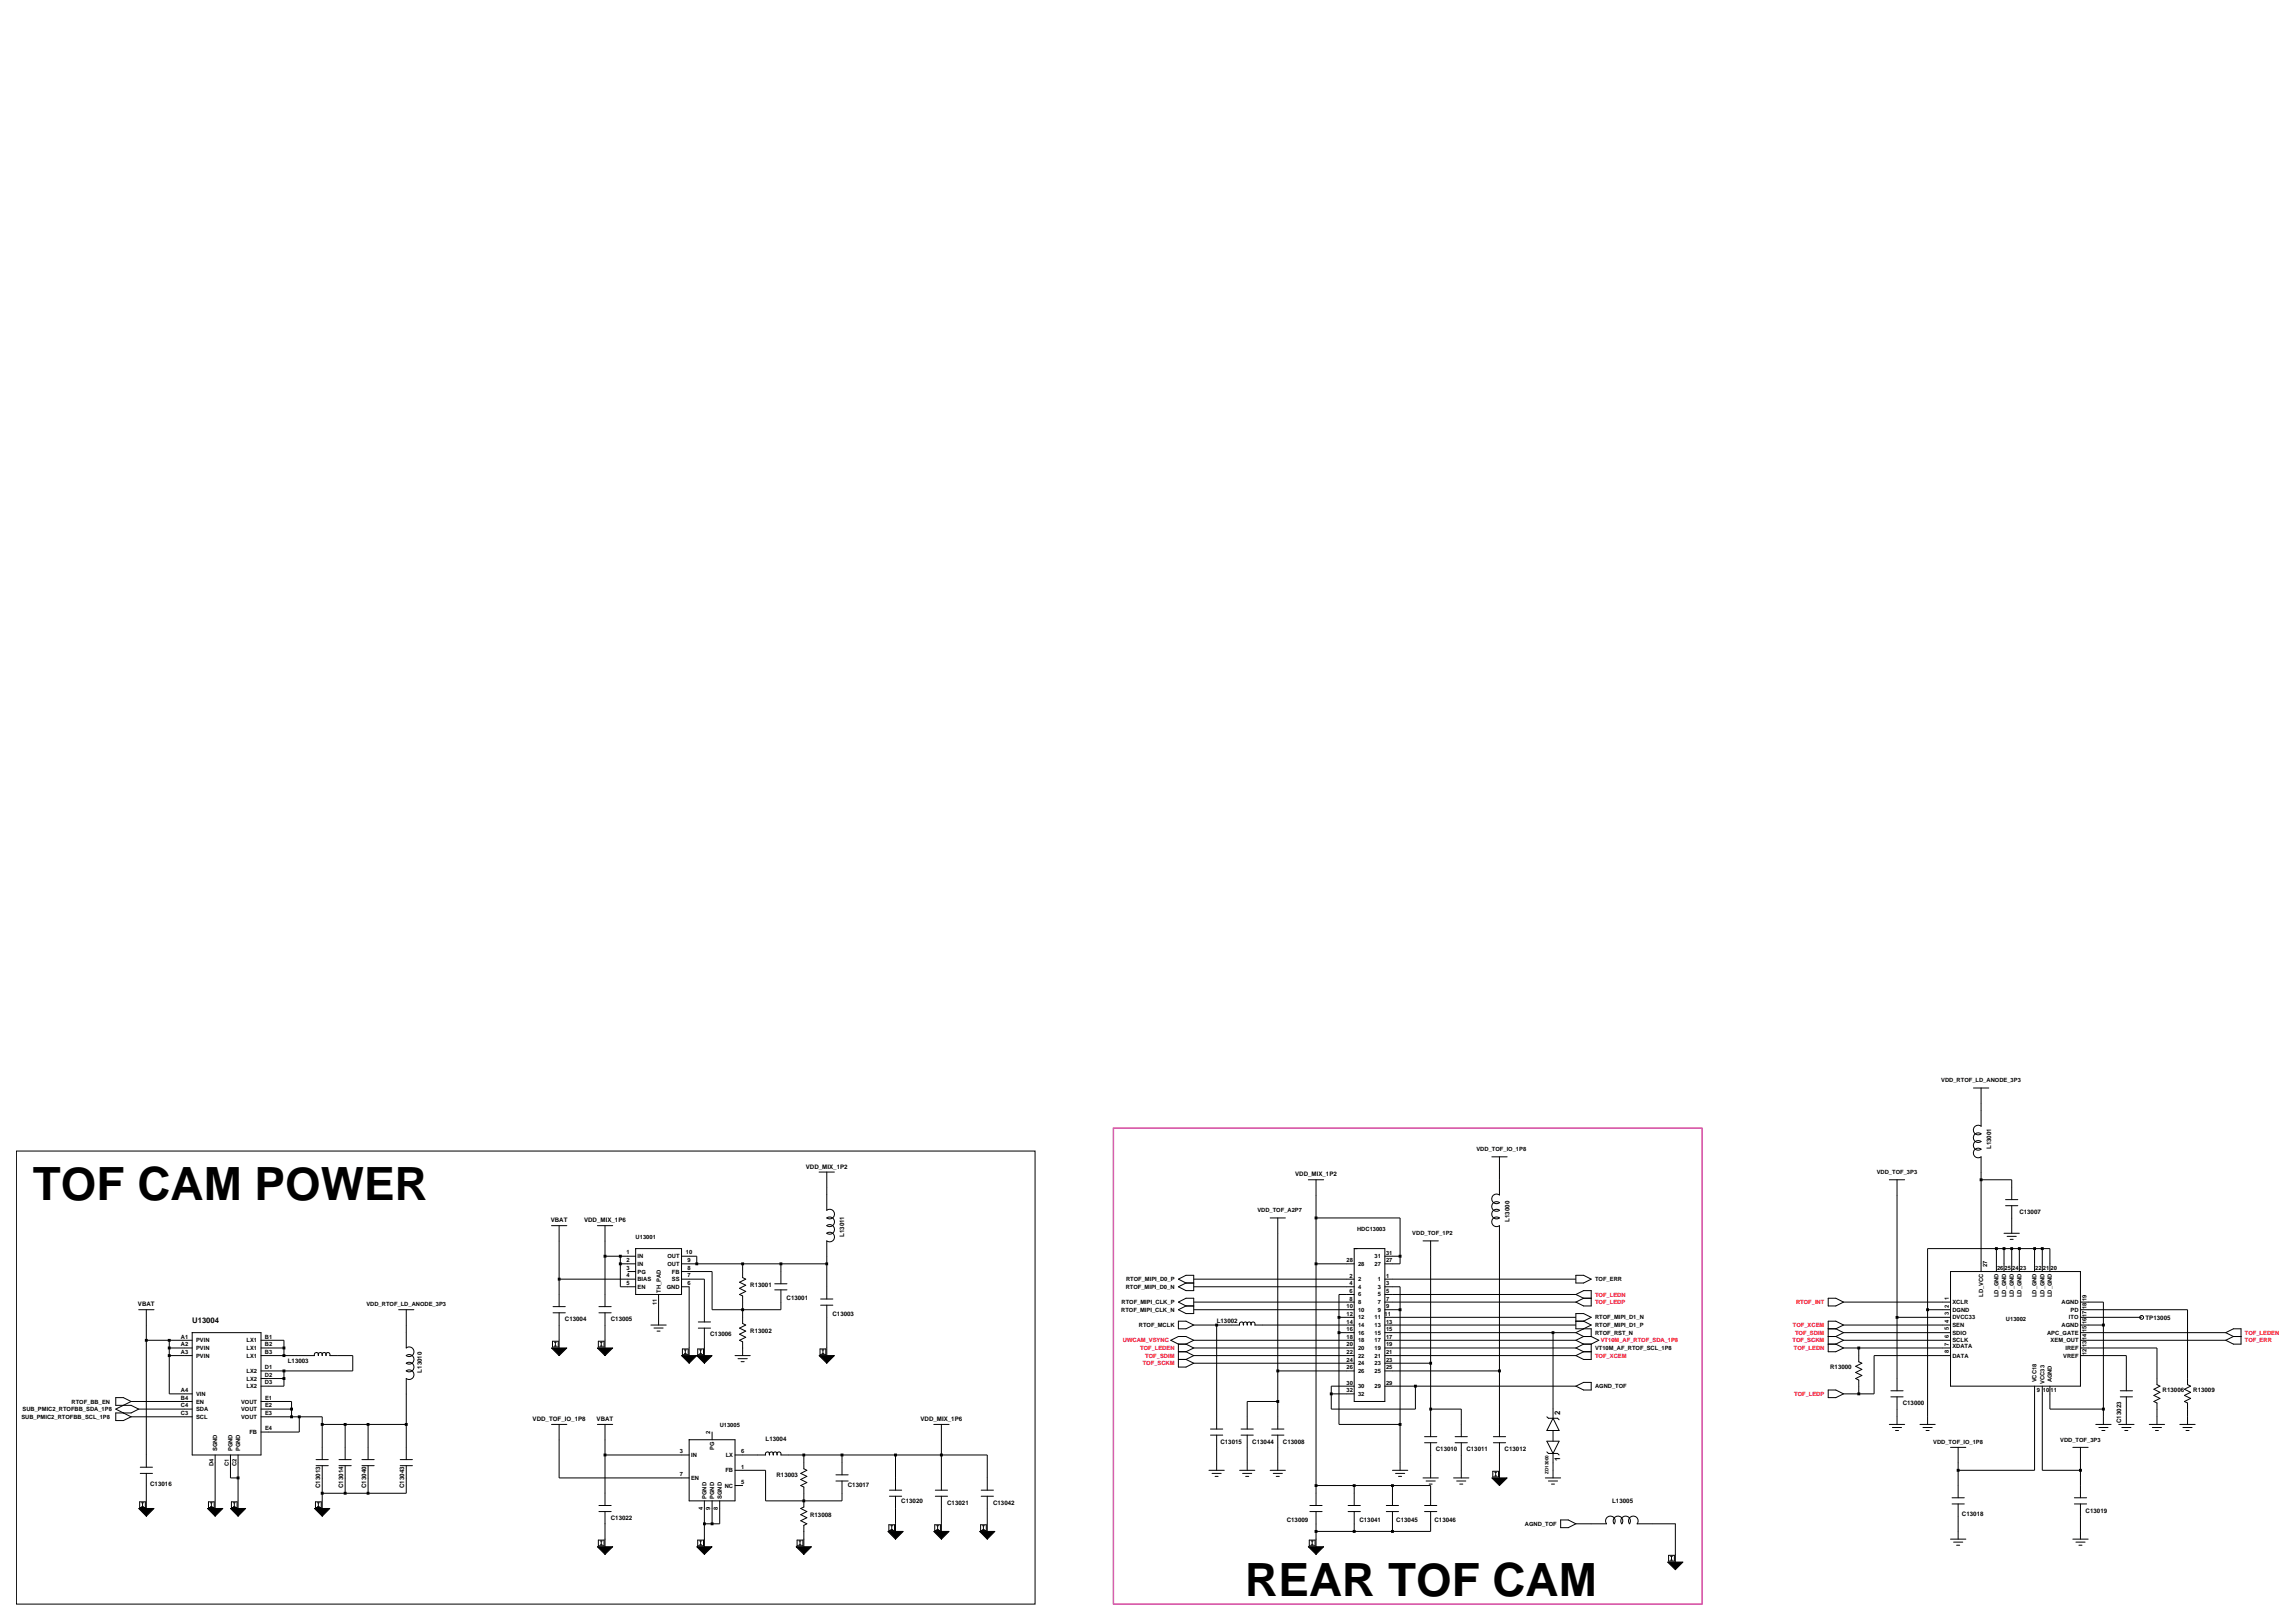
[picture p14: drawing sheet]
<svg xmlns="http://www.w3.org/2000/svg" width="420mm" height="297mm" viewBox="0 0 420 297" stroke-linecap="round" stroke-linejoin="round" font-family="sans-serif">
<defs><g id="words">
<g font-size="8.4">
<text x="6" y="219.6">TOF CAM POWER</text>
<text x="227.9" y="292.1">REAR TOF CAM</text>
</g>
<g font-size="1.4">
<text x="35.2" y="242.1">U13004</text>
<text x="285.5" y="258.9" transform="rotate(-90 285.5 258.9)">2</text>
<text x="285.5" y="267.4" transform="rotate(-90 285.5 267.4)">1</text>
</g>
<g font-size="1.1">
<text x="355.3" y="198.1">VDD_RTOF_LD_ANODE_3P3</text>
<text x="147.5" y="213.8">VDD_MIX_1P2</text>
<text x="237" y="215.2">VDD_MIX_1P2</text>
<text x="270.2" y="210.7">VDD_TOF_IO_1P8</text>
<text x="343.5" y="214.9">VDD_TOF_3P3</text>
<text x="364.4" y="210.3" transform="rotate(-90 364.4 210.3)">L13001</text>
<text x="230.1" y="221.9">VDD_TOF_A2P7</text>
<text x="100.8" y="223.6">VBAT</text>
<text x="106.9" y="223.6">VDD_MIX_1P6</text>
<text x="116.3" y="226.8">U13001</text>
<text x="154.5" y="226.4" transform="rotate(-90 154.5 226.4)">L13011</text>
<text x="248.4" y="225.3">HDC13003</text>
<text x="258.5" y="226.1">VDD_TOF_1P2</text>
<text x="276.2" y="223.6" transform="rotate(-90 276.2 223.6)">L13000</text>
<text x="369.6" y="222.2">C13007</text>
<text x="114.6" y="229.5">1</text>
<text x="114.6" y="231">2</text>
<text x="114.6" y="232.3">3</text>
<text x="114.6" y="233.7">4</text>
<text x="116.7" y="230.2">IN</text>
<text x="116.7" y="231.6">IN</text>
<text x="116.7" y="233.1">PG</text>
<text x="122.1" y="231.6">OUT</text>
<text x="122.1" y="230.2">OUT</text>
<text x="123" y="233.1">FB</text>
<text x="125.5" y="229.5">10</text>
<text x="125.8" y="233.7">7</text>
<text x="125.8" y="232.3">8</text>
<text x="125.8" y="231">9</text>
<text x="246.4" y="231">28</text>
<text x="247" y="233.8">2</text>
<text x="248.5" y="231.6">28</text>
<text x="251.6" y="230.2">31</text>
<text x="251.6" y="231.6">27</text>
<text x="253.7" y="229.6">31</text>
<text x="253.7" y="231">27</text>
<text x="253.7" y="233.8">1</text>
<text x="363.6" y="231.9" transform="rotate(-90 363.6 231.9)">27</text>
<text x="365.5" y="232.3">26</text>
<text x="366.9" y="232.3">25</text>
<text x="368.3" y="232.3">24</text>
<text x="369.7" y="232.3">23</text>
<text x="372.5" y="232.3">22</text>
<text x="373.8" y="232.3">21</text>
<text x="375.3" y="232.3">20</text>
<text x="25.2" y="239">VBAT</text>
<text x="67.1" y="239">VDD_RTOF_LD_ANODE_3P3</text>
<text x="114.6" y="235.2">5</text>
<text x="116.7" y="234.4">BIAS</text>
<text x="116.7" y="235.8">EN</text>
<text x="120.2" y="238.9" transform="rotate(-90 120.2 238.9)">11</text>
<text x="120.9" y="236.5" transform="rotate(-90 120.9 236.5)">TH_PAD</text>
<text x="122" y="235.8">GND</text>
<text x="123" y="234.4">SS</text>
<text x="125.8" y="235.2">6</text>
<text x="137.3" y="235.5">R13001</text>
<text x="144" y="237.8">C13001</text>
<text x="205.2" y="238.6">RTOF_MIPI_CLK_P</text>
<text x="206" y="235.8">RTOF_MIPI_D0_N</text>
<text x="206.1" y="234.4">RTOF_MIPI_D0_P</text>
<text x="246.4" y="239.4">10</text>
<text x="247" y="236.6">6</text>
<text x="247" y="238">8</text>
<text x="247" y="235.2">4</text>
<text x="248.5" y="237.2">6</text>
<text x="248.5" y="238.6">8</text>
<text x="248.5" y="235.8">4</text>
<text x="248.5" y="234.4">2</text>
<text x="252.1" y="238.6">7</text>
<text x="252.1" y="235.8">3</text>
<text x="252.1" y="237.2">5</text>
<text x="252.1" y="234.4">1</text>
<text x="253.7" y="238">7</text>
<text x="253.7" y="239.4">9</text>
<text x="253.7" y="235.2">3</text>
<text x="253.7" y="236.6">5</text>
<text x="291.9" y="234.4">TOF_ERR</text>
<text x="356.6" y="239.3" transform="rotate(-90 356.6 239.3)">2</text>
<text x="356.6" y="237.9" transform="rotate(-90 356.6 237.9)">1</text>
<text x="357.3" y="238.6">XCLR</text>
<text x="362.9" y="237.2" transform="rotate(-90 362.9 237.2)">LD_VCC</text>
<text x="365.7" y="237.4" transform="rotate(-90 365.7 237.4)">LD_GND</text>
<text x="367.1" y="237.4" transform="rotate(-90 367.1 237.4)">LD_GND</text>
<text x="368.5" y="237.4" transform="rotate(-90 368.5 237.4)">LD_GND</text>
<text x="369.9" y="237.4" transform="rotate(-90 369.9 237.4)">LD_GND</text>
<text x="372.7" y="237.4" transform="rotate(-90 372.7 237.4)">LD_GND</text>
<text x="374.1" y="237.4" transform="rotate(-90 374.1 237.4)">LD_GND</text>
<text x="375.5" y="237.4" transform="rotate(-90 375.5 237.4)">LD_GND</text>
<text x="377.3" y="238.6">AGND</text>
<text x="381.8" y="239.6" transform="rotate(-90 381.8 239.6)">18</text>
<text x="381.8" y="238.1" transform="rotate(-90 381.8 238.1)">19</text>
<text x="33.1" y="244.9">A1</text>
<text x="35.9" y="245.6">PVIN</text>
<text x="45.1" y="245.6">LX1</text>
<text x="48.5" y="244.9">B1</text>
<text x="103.4" y="241.8">C13004</text>
<text x="111.8" y="241.8">C13005</text>
<text x="130" y="244.5">C13006</text>
<text x="137.3" y="243.9">R13002</text>
<text x="152.3" y="240.7">C13003</text>
<text x="205.2" y="240">RTOF_MIPI_CLK_N</text>
<text x="208.4" y="242.8">RTOF_MCLK</text>
<text x="222.7" y="242.1">L13002</text>
<text x="246.4" y="242.2">14</text>
<text x="246.4" y="243.6">16</text>
<text x="246.4" y="245">18</text>
<text x="246.4" y="240.8">12</text>
<text x="248.5" y="242.8">14</text>
<text x="248.5" y="244.2">16</text>
<text x="248.5" y="245.6">18</text>
<text x="248.5" y="240">10</text>
<text x="248.5" y="241.4">12</text>
<text x="251.6" y="242.8">13</text>
<text x="251.6" y="244.2">15</text>
<text x="251.6" y="245.6">17</text>
<text x="251.6" y="241.4">11</text>
<text x="252.1" y="240">9</text>
<text x="253.4" y="240.8">11</text>
<text x="253.7" y="242.2">13</text>
<text x="253.7" y="243.6">15</text>
<text x="253.7" y="245">17</text>
<text x="291.9" y="241.4">RTOF_MIPI_D1_N</text>
<text x="291.9" y="242.8">RTOF_MIPI_D1_P</text>
<text x="291.9" y="244.2">RTOF_RST_N</text>
<text x="356.6" y="244.9" transform="rotate(-90 356.6 244.9)">6</text>
<text x="356.6" y="243.4" transform="rotate(-90 356.6 243.4)">5</text>
<text x="356.6" y="242.1" transform="rotate(-90 356.6 242.1)">4</text>
<text x="356.6" y="240.7" transform="rotate(-90 356.6 240.7)">3</text>
<text x="357.3" y="241.4">DVCC33</text>
<text x="357.3" y="242.8">SEN</text>
<text x="357.3" y="244.2">SDIO</text>
<text x="357.3" y="245.6">SCLK</text>
<text x="357.3" y="240">DGND</text>
<text x="367.1" y="241.8">U13002</text>
<text x="374.6" y="244.2">APC_GATE</text>
<text x="375.3" y="245.6">XEM_OUT</text>
<text x="377.3" y="242.8">AGND</text>
<text x="378.6" y="241.4">ITO</text>
<text x="378.9" y="240">PD</text>
<text x="381.8" y="245.2" transform="rotate(-90 381.8 245.2)">14</text>
<text x="381.8" y="243.7" transform="rotate(-90 381.8 243.7)">15</text>
<text x="381.8" y="242.3" transform="rotate(-90 381.8 242.3)">16</text>
<text x="381.8" y="241" transform="rotate(-90 381.8 241)">17</text>
<text x="392.6" y="241.5">TP13005</text>
<text x="33.1" y="246.3">A2</text>
<text x="33.1" y="247.7">A3</text>
<text x="35.9" y="247">PVIN</text>
<text x="35.9" y="248.4">PVIN</text>
<text x="45.1" y="251.2">LX2</text>
<text x="45.1" y="247">LX1</text>
<text x="45.1" y="248.4">LX1</text>
<text x="48.5" y="250.5">D1</text>
<text x="48.5" y="251.9">D2</text>
<text x="48.5" y="246.3">B2</text>
<text x="48.5" y="247.7">B3</text>
<text x="52.7" y="249.4">L13003</text>
<text x="77.2" y="251.2" transform="rotate(-90 77.2 251.2)">L13010</text>
<text x="246.4" y="247.8">22</text>
<text x="246.4" y="249.2">24</text>
<text x="246.4" y="250.6">26</text>
<text x="246.4" y="246.4">20</text>
<text x="248.5" y="247">20</text>
<text x="248.5" y="248.4">22</text>
<text x="248.5" y="249.8">24</text>
<text x="248.5" y="251.2">26</text>
<text x="251.6" y="248.4">21</text>
<text x="251.6" y="249.8">23</text>
<text x="251.6" y="251.2">25</text>
<text x="251.6" y="247">19</text>
<text x="253.7" y="247.8">21</text>
<text x="253.7" y="249.2">23</text>
<text x="253.7" y="250.6">25</text>
<text x="253.7" y="246.4">19</text>
<text x="291.9" y="247">VT10M_AF_RTOF_SCL_1P8</text>
<text x="334.9" y="250.5">R13000</text>
<text x="356.6" y="247.6" transform="rotate(-90 356.6 247.6)">8</text>
<text x="356.6" y="246.3" transform="rotate(-90 356.6 246.3)">7</text>
<text x="357.3" y="246.7">XDATA</text>
<text x="357.3" y="248.4">DATA</text>
<text x="377.6" y="248.4">VREF</text>
<text x="378" y="247">IREF</text>
<text x="381.8" y="247.9" transform="rotate(-90 381.8 247.9)">12</text>
<text x="381.8" y="246.5" transform="rotate(-90 381.8 246.5)">13</text>
<text x="13.1" y="256.8">RTOF_BB_EN</text>
<text x="33.1" y="256.1">B4</text>
<text x="33.1" y="257.5">C4</text>
<text x="33.1" y="254.7">A4</text>
<text x="35.9" y="256.8">EN</text>
<text x="35.9" y="255.4">VIN</text>
<text x="44.1" y="256.8">VOUT</text>
<text x="45.1" y="252.6">LX2</text>
<text x="45.1" y="254">LX2</text>
<text x="48.5" y="253.3">D3</text>
<text x="48.5" y="256.1">E1</text>
<text x="48.5" y="257.5">E2</text>
<text x="246.4" y="253.4">30</text>
<text x="246.4" y="254.8">32</text>
<text x="248.5" y="254">30</text>
<text x="248.5" y="255.4">32</text>
<text x="251.6" y="254">29</text>
<text x="253.7" y="253.4">29</text>
<text x="291.9" y="254">AGND_TOF</text>
<text x="348.2" y="257.2">C13000</text>
<text x="372.7" y="253" transform="rotate(-90 372.7 253)">VCC18</text>
<text x="372.8" y="254.7">9</text>
<text x="373.8" y="254.7">10</text>
<text x="374.1" y="253.2" transform="rotate(-90 374.1 253.2)">VCC33</text>
<text x="375.3" y="254.7">11</text>
<text x="375.5" y="253" transform="rotate(-90 375.5 253)">AGND</text>
<text x="395.8" y="254.7">R13006</text>
<text x="401.4" y="254.7">R13009</text>
<text x="3.9" y="259.6">SUB_PMIC2_RTOFBB_SCL_1P8</text>
<text x="4.1" y="258.2">SUB_PMIC2_RTOFBB_SDA_1P8</text>
<text x="33.1" y="258.9">C3</text>
<text x="35.9" y="259.6">SCL</text>
<text x="35.9" y="258.2">SDA</text>
<text x="44.1" y="258.2">VOUT</text>
<text x="44.1" y="259.6">VOUT</text>
<text x="45.6" y="262.4">FB</text>
<text x="48.5" y="258.9">E3</text>
<text x="48.5" y="261.7">E4</text>
<text x="97.5" y="260">VDD_TOF_IO_1P8</text>
<text x="109.2" y="260">VBAT</text>
<text x="130" y="262.3" transform="rotate(-90 130 262.3)">2</text>
<text x="131.7" y="261">U13005</text>
<text x="140.1" y="263.7">L13004</text>
<text x="168.5" y="260">VDD_MIX_1P6</text>
<text x="377" y="263.8">VDD_TOF_3P3</text>
<text x="388.2" y="260.4" transform="rotate(-90 388.2 260.4)">C13023</text>
<text x="39.1" y="268.3" transform="rotate(-90 39.1 268.3)">D4</text>
<text x="39.7" y="265.6" transform="rotate(-90 39.7 265.6)">SGND</text>
<text x="41.8" y="268.3" transform="rotate(-90 41.8 268.3)">C1</text>
<text x="42.6" y="265.6" transform="rotate(-90 42.6 265.6)">PGND</text>
<text x="43.3" y="268.3" transform="rotate(-90 43.3 268.3)">C2</text>
<text x="43.9" y="265.6" transform="rotate(-90 43.9 265.6)">PGND</text>
<text x="124.4" y="265.9">3</text>
<text x="126.5" y="266.6">IN</text>
<text x="130.7" y="265.3" transform="rotate(-90 130.7 265.3)">PG</text>
<text x="132.8" y="269.4">FB</text>
<text x="132.8" y="266.6">LX</text>
<text x="135.6" y="268.7">1</text>
<text x="135.6" y="265.9">6</text>
<text x="223.3" y="264.1">C13015</text>
<text x="229.2" y="264.1">C13044</text>
<text x="234.8" y="264.1">C13008</text>
<text x="262.8" y="265.6">C13010</text>
<text x="268.4" y="265.6">C13011</text>
<text x="275.4" y="265.6">C13012</text>
<text x="353.8" y="264.2">VDD_TOF_IO_1P8</text>
<text x="27.5" y="271.8">C13016</text>
<text x="58.6" y="272.3" transform="rotate(-90 58.6 272.3)">C13013</text>
<text x="62.8" y="272.3" transform="rotate(-90 62.8 272.3)">C13014</text>
<text x="67" y="272.3" transform="rotate(-90 67 272.3)">C13040</text>
<text x="74" y="272.3" transform="rotate(-90 74 272.3)">C13043</text>
<text x="124.4" y="270.1">7</text>
<text x="126.5" y="270.8">EN</text>
<text x="129.3" y="274.3" transform="rotate(-90 129.3 274.3)">PGND</text>
<text x="130.7" y="274.3" transform="rotate(-90 130.7 274.3)">PGND</text>
<text x="132.1" y="274.3" transform="rotate(-90 132.1 274.3)">SGND</text>
<text x="132.6" y="272.2">NC</text>
<text x="135.6" y="271.5">5</text>
<text x="142.1" y="270.2">R13003</text>
<text x="155.2" y="272.2">C13017</text>
<text x="164.9" y="275">C13020</text>
<text x="173.3" y="275.3">C13021</text>
<text x="181.7" y="275.3">C13042</text>
<text x="295" y="275">L13005</text>
<text x="111.8" y="278.1">C13022</text>
<text x="128.6" y="276.3" transform="rotate(-90 128.6 276.3)">4</text>
<text x="130" y="276.3" transform="rotate(-90 130 276.3)">9</text>
<text x="131.4" y="276.3" transform="rotate(-90 131.4 276.3)">8</text>
<text x="148.3" y="277.6">R13008</text>
<text x="235.5" y="278.5">C13009</text>
<text x="248.8" y="278.5">C13041</text>
<text x="255.5" y="278.5">C13045</text>
<text x="262.5" y="278.5">C13046</text>
<text x="279.1" y="279.2">AGND_TOF</text>
<text x="359.1" y="277.4">C13018</text>
<text x="381.7" y="276.8">C13019</text>
</g>
<g font-size="1.1" fill="#f00">
<text x="291.9" y="238.6">TOF_LEDP</text>
<text x="291.9" y="237.3">TOF_LEDN</text>
<text x="328.7" y="238.6">RTOF_INT</text>
<text x="205.5" y="245.6">UWCAM_VSYNC</text>
<text x="292.9" y="245.6">VT10M_AF_RTOF_SDA_1P8</text>
<text x="328" y="245.6">TOF_SCKM</text>
<text x="328.1" y="242.8">TOF_XCEM</text>
<text x="328.5" y="244.2">TOF_SDIM</text>
<text x="410.8" y="245.6">TOF_ERR</text>
<text x="410.8" y="244.2">TOF_LEDEN</text>
<text x="208.7" y="247">TOF_LEDEN</text>
<text x="209.1" y="249.8">TOF_SCKM</text>
<text x="209.6" y="248.4">TOF_SDIM</text>
<text x="291.9" y="248.4">TOF_XCEM</text>
<text x="328.3" y="247">TOF_LEDN</text>
<text x="328.3" y="255.4">TOF_LEDP</text>
</g>
<text font-size=".8" x="283.4" y="269.7" transform="rotate(-90 283.4 269.7)">ZD13000</text>
</g></defs>
<!-- layer: MFD Layer /idea/tmp/Extended-Print.user.sheet13.16.mfd -->
<g fill="none" stroke="#000" stroke-width=".18">
<path d="M361.2 199.1h2.8M362.5 199.1v7M3 210.6h186.4v82.9h-186.4zM149.9 214.5h2.8M151.3 214.5v7a.88 .88 0 0 1 1.2 .1 .88 .88 0 0 1 0 1.2 .88 .88 0 0 1-1.2 .1 .88 .88 0 0 1 1.2 .1 .88 .88 0 0 1 0 1.2 .88 .88 0 0 1-1.2 .1 .88 .88 0 0 1 1.2 .1 .88 .88 0 0 1 0 1.2 .88 .88 0 0 1-1.2 .1M239.4 215.9h2.8M240.8 215.9v59.6M273 211.7h2.8M274.4 211.7v7a.88 .88 0 0 0-1.2 .1 .88 .88 0 0 0 0 1.2 .88 .88 0 0 0 1.2 .1 .88 .88 0 0 0-1.2 .1 .88 .88 0 0 0 0 1.2 .88 .88 0 0 0 1.2 .1 .88 .88 0 0 0-1.2 .1 .88 .88 0 0 0 0 1.2 .88 .88 0 0 0 1.2 .1 .88 .88 0 0 0-1.2 .1 .88 .88 0 0 0 0 1.2 .88 .88 0 0 0 1.2 .1v38.6M345.8 215.9h2.8M347.2 215.9v38.6M362.5 215.9h5.7v3.6"/>
<path d="M362.6 207.5a.88 .88 0 0 0-1.2 .1 .88 .88 0 0 0 0 1.2 .88 .88 0 0 0 1.2 .1 .88 .88 0 0 0-1.2 .1 .88 .88 0 0 0 0 1.2 .88 .88 0 0 0 1.2 .1M362.6 206.1a.88 .88 0 0 0-1.2 .1 .88 .88 0 0 0 0 1.2 .88 .88 0 0 0 1.2 .1M362.6 210.3a.88 .88 0 0 0-1.2 .1 .88 .88 0 0 0 0 1.2 .88 .88 0 0 0 1.2 .1l-.1 21M367 219.5h2.3M25.4 239.7h2.8M26.8 239.7v28.8M73 239.7h2.7M74.3 239.7v7a.88 .88 0 0 1 1.2 .1 .88 .88 0 0 1 0 1.1 .88 .88 0 0 1-1.2 .1 .88 .88 0 0 1 1.2 .1 .88 .88 0 0 1 0 1.2 .88 .88 0 0 1-1.2 .1 .88 .88 0 0 1 1.2 .2 .88 .88 0 0 1 0 1.1 .88 .88 0 0 1-1.2 .2 .88 .88 0 0 1 1.2 .1 .88 .88 0 0 1 0 1.2 .88 .88 0 0 1-1.2 .1v14.8M100.9 224.3h2.8M101.2 239.1h2.3M102.3 224.3v14.8M102.3 234.1h14"/>
<path d="M109.3 224.3h2.8M109.6 239.1h2.2M110.7 224.3v14.8M110.7 229.9h5.6M113.5 231.3h2.8M113.5 229.9v5.6h2.8M114.9 232.7h1.4M116.3 228.5h8.4v8.4h-8.4zM120.5 236.9v5.6M124.7 232.7h5.6v7h12.6v-3.7M124.7 234.1h4.2v7.8M124.7 229.9h2.8v1.4"/>
<path d="M124.7 231.3h26.6M124.7 235.5h1.4v12.6M135.9 231.3v2.5l.6 .3-1.2 .5 1.2 .6-1.2 .5 1.2 .6-1.2 .6 .6 .2v5.1l.6 .3-1.2 .5 1.2 .6-1.2 .5 1.2 .6-1.2 .6 .6 .2v2.6M141.8 236h2.2M141.8 234.9h2.2M142.9 231.3v3.6M150.2 238.8h2.2M150.2 237.7h2.2M151.3 225.7a.88 .88 0 0 1 1.2 .1 .88 .88 0 0 1 0 1.2 .88 .88 0 0 1-1.2 .1v10.6M151.3 238.8v9.3M215.7 238.3l1.3-.7h1.5v2.8h-1.5l-1.3-.7 1.3-.7zM215.7 234.1l1.3-.7h1.5v2.8h-1.5l-1.3-.7 1.3-.7z"/>
<path d="M217 239h1.5M217 234.8h1.5M218.5 238.3h29.3M218.5 239.7h29.3M218.5 234.1h29.3M218.5 235.5h29.3M232.4 222.9h2.8M233.8 222.9v38.6M240.8 231.3h7M240.8 222.9h15.4v8.4h-2.8M247.8 236.9h-2.8v23.7h11.2M247.8 228.5h5.6v28h-5.6z"/>
<path d="M253.4 238.3h35M253.4 239.7h2.8M253.4 229.9h2.8M253.4 234.1h35M253.4 235.5h2.8v33.5M253.4 236.9h35M260.4 227.1h2.8M261.8 227.1v35.8M288.4 236.9l1.4-.7h1.4v2.8h-1.4l-1.4-.7M288.4 233.4h1.4l1.4 .7-1.4 .7h-1.4zM288.4 236.9l1.4 .7M289.8 237.6h1.4"/>
<path d="M289.8 237.6l-1.4 .7M334.6 237.6h1.4l1.4 .7-1.4 .7h-1.4zM337.4 238.3h19.6M352.8 239.7h4.2M357 232.7h23.7v20.9h-23.7zM365.4 228.5v4.2M366.7 228.5v4.2M366.7 225.7h2.9M367 220.6h2.3M367.3 226.2h1.7M367.9 226.8h.5M368.2 220.6v5.1"/>
<path d="M368.2 228.5v4.2M369.6 228.5v4.2M372.3 228.5v4.2M373.8 228.5v4.2M375.1 232.7v-4.2h-22.3v32.1M380.7 238.3h4.2v22.3M380.7 239.7h19.6v13.7l.6 .2-1.1 .6 1.1 .6-1.1 .5 1.1 .6-1.1 .6 .5 .2v3.9M24 256.5l-1.4-.8h-1.4v1.5h2.8l1.4 .6M24 256.5l-2.8 1.3 2.8 1.5M24 256.5h11.2M24 259.3h11.2M25.4 257.8l-1.4 .8h-2.8v1.3h1.4l1.4-.6"/>
<path d="M25.4 257.8h9.8M26.8 245.3h8.4M31 248.1h4.2M31 246.7h4.2M31 245.3v9.8h4.2M35.2 243.9h12.6v22.3h-12.6zM47.8 246.7h4.2M47.8 245.3h4.2v2.8M47.8 259.3h11.2v7.8M47.8 252.3h4.2M47.8 256.5h5.6v2.8M47.8 257.8h5.6"/>
<path d="M52 250.9v2.7h-4.2M54.8 259.3v2.7h-7M58.3 248.1a.39 .39 0 0 0-.4-.6 .39 .39 0 0 0-.3 .6h-9.8M58.3 248.1a.39 .39 0 0 1 .3-.6 .39 .39 0 0 1 .4 .6 .39 .39 0 0 1 .3-.6 .39 .39 0 0 1 .4 .6 .39 .39 0 0 1 .3-.6 .39 .39 0 0 1 .4 .6h4.2v2.8h-16.8M101.1 245.4h1.1v1.1h-1.1zM101.2 240.2h2.3M101.5 245.6h.3M101.5 246.3h.3M101.6 245.6v.7M102.3 240.2v6.5M109.5 245.4h1v1.1h-1zM109.6 240.2h2.2"/>
<path d="M109.9 245.6h.3M109.9 246.3h.3M110 245.6v.7M110.7 240.2v6.5M119.1 242.5h2.8M119.7 243h1.7M120.2 243.6h.6M124.9 246.8h1v1.1h-1zM125.2 247h.4M125.2 247.7h.4M125.4 247v.7M127.7 246.8h1v1.1h-1z"/>
<path d="M127.8 243h2.2M127.8 241.9h2.2M128 247h.4M128 247.7h.4M128.2 247v.7M128.9 243v5.1M134.5 248.1h2.8M135.1 248.6h1.7M135.6 249.2h.6M150.1 246.8h1v1.1h-1zM150.4 247h.4M150.4 247.7h.4"/>
<path d="M150.6 247v.7M215.7 246h1.3M215.7 247.4h1.3M215.7 241.8h1.3l1.5 .7-1.5 .7h-1.3zM215.7 246v4.2h1.3l1.5-.8M215.7 248.8h1.3M217 248.8l1.5 .6M217 247.4l1.5 .7M217 246l1.5 .7M218.5 248.1h29.3M218.5 242.5h8.4M218.5 246.7h29.3"/>
<path d="M218.5 245.3h29.3M218.5 245.3l-1.5-.7h-1.3l-1.4 .7 1.4 .7M218.5 248.1l-1.5 .7M218.5 246.7l-1.5 .7M218.5 245.3l-1.5 .7M218.5 249.4h29.3M222.7 242.5v19M226.9 242.5a.39 .39 0 0 1 .3-.6 .39 .39 0 0 1 .3 .6 .39 .39 0 0 1 .4-.6 .39 .39 0 0 1 .4 .6 .39 .39 0 0 1 .3-.6 .39 .39 0 0 1 .4 .6 .39 .39 0 0 1 .3-.6 .39 .39 0 0 1 .3 .6h18.2M233.8 256.5h-5.6v5M233.8 250.9h14M243.6 255.1h4.2M245 243.9h2.8"/>
<path d="M245 241.1h2.8M247.8 253.6h-4.2v4.2h15.4v-4.2M253.4 248.1h35M253.4 242.5h35M253.4 243.9h35M253.4 241.1h35M253.4 246.7h35M253.4 245.3h35M253.4 253.6h35M253.4 250.9h21M253.4 249.4h8.4M261.8 257.8h5.6v5.1"/>
<path d="M283.1 259.3l.3 .2h1.6l.3 .3M284.2 259.5l1.1 2.3h-2.2zM284.2 243.9v15.6M288.4 253.6l1.4-.6h1.4v1.4h-1.4zM288.4 246.7l1.4 .7M288.4 243.9l1.4 .7M288.4 241.8h1.4M288.4 245.3l1.4 .7M289.8 244.6h1.4M289.8 246h1.4M289.8 247.4h1.4M289.8 241.8l1.4-.7-1.4-.7h-1.4v2.8h2.8v1.4"/>
<path d="M289.8 246l-1.4 .7M289.8 241.8l1.4 .7-2.8 1.4M289.8 244.6l-1.4 .7M289.8 247.4l-1.4 .7M291.2 246v2.8h-1.4l-1.4-.7M291.2 244.6l1.4 .7-1.4 .7M334.6 254.4h1.4l1.4 .7-1.4 .6h-1.4zM334.6 244.6h1.4M334.6 246h1.4M334.6 243.2h1.4M336 244.6l1.4 .7M336 246l1.4 .7"/>
<path d="M336 243.2l1.4 .7M337.4 242.5h19.6M337.4 243.9h19.6M337.4 246.7h19.6M337.4 245.3h19.6M337.4 242.5l-1.4-.7h-1.4v5.6h1.4l1.4-.7M337.4 245.3l-1.4 .7M337.4 243.9l-1.4 .7M337.4 242.5l-1.4 .7M340.2 246.7v2.5l.5 .2-1.1 .6 1.1 .6-1.1 .5 1.1 .6-1.1 .6 .6 .2v2.6M346 254.5h2.3M346 255.6h2.3"/>
<path d="M347.2 241.1h9.8M347.2 255.6v5M357 248.1h-14v7h-5.6M372.3 253.6v15.4h-13.9M373.8 253.6v15.4h6.9M375.1 253.6v4.2h9.8M380.7 248.1h8.4v6.4M380.7 242.5h4.2M380.7 243.9h26.6M380.7 241.1h11.2M380.7 246.7h14v6.7l.6 .2-1.1 .6 1.1 .6-1.1 .5 1.1 .6-1.1 .6 .5 .2v3.9M380.7 245.3h26.6"/>
<path d="M388 254.5h2.3M388 255.6h2.3M389.1 255.6v5M407.3 243.9l1.4-.7h1.4v2.8h-1.4l-1.4-.7M407.3 243.9l1.4 .7M408.7 244.6h1.4M408.7 244.6l-1.4 .7M25.6 274.8h1v1.1h-1zM25.7 268.5h2.2M25.7 269.6h2.2M25.9 275h.4M25.9 275.7h.4"/>
<path d="M26.1 275v.7M26.8 269.6v6.4M38.2 274.8h1v1.1h-1zM38.5 275h.3M38.5 275.7h.3M38.7 275v.7M39.4 266.2v9.8M42.2 266.2v4.2h1.4M42.4 274.8h1v1.1h-1zM42.7 275h.3M42.7 275.7h.3M42.9 275v.7"/>
<path d="M43.6 266.2v9.8M57.7 274.8h1.1v1.1h-1.1zM57.8 267.1h2.3M57.8 268.2h2.3M58.1 275h.3M58.1 275.7h.3M58.3 275v.7M59 260.6h15.3M59 268.2v7.8M62 267.1h2.3M62 268.2h2.3M63.2 260.6v6.5"/>
<path d="M63.2 268.2v5M66.2 267.1h2.3M66.2 268.2h2.3M67.4 260.6v6.5M67.4 268.2v5M73.2 267.1h2.3M73.2 268.2h2.3M74.3 268.2v5h-15.3M100.9 260.6h2.8M102.3 260.6v9.8h23.8M109.3 260.6h2.8M109.6 275.5h2.2"/>
<path d="M109.6 276.6h2.2M110.7 260.6v14.9M110.7 276.6v6.4M110.7 266.2h15.4M126.1 263.5h8.4v11.1h-8.4zM128.9 274.6v8.4M130.3 262v1.5M130.3 274.6v4.2M131.7 274.6v4.2h-2.8M134.5 269h5.6v5.6h14v-3.6M134.5 271.8h1.4M142.9 266.2a.39 .39 0 0 0-.3-.5 .39 .39 0 0 0-.4 .5 .39 .39 0 0 0-.4-.5 .39 .39 0 0 0-.3 .5 .39 .39 0 0 0-.3-.5 .39 .39 0 0 0-.4 .5 .39 .39 0 0 0-.3-.5 .39 .39 0 0 0-.4 .5h-5.6"/>
<path d="M142.9 266.2h37.8v6.5M147.1 266.2v2.6l.6 .2-1.2 .6 1.2 .6-1.2 .5 1.2 .6-1.2 .5 .6 .3v3.7l-.6 .2 1.2 .6-1.2 .6 1.2 .5-1.2 .6 1.2 .5-.6 .3v3.9M153 271h2.2M153 269.9h2.2M154.1 266.2v3.7M162.7 279h1v1.1h-1zM162.8 273.8h2.2M162.8 272.7h2.2M163 279.2h.4M163 279.9h.4M163.2 279.2v.7M163.9 266.2v6.5"/>
<path d="M163.9 273.8v6.4M170.9 260.6h2.8M171.1 279h1v1.1h-1zM171.2 273.8h2.2M171.2 272.7h2.2M171.4 279.2h.4M171.4 279.9h.4M171.6 279.2v.7M172.3 260.6v12.1M172.3 273.8v6.4M179.5 279h1v1.1h-1zM179.6 273.8h2.2"/>
<path d="M179.6 272.7h2.2M179.8 279.2h.3M179.8 279.9h.3M180 279.2v.7M180.7 273.8v6.4M221.2 269h2.8M221.5 262.6h2.3M221.5 261.5h2.3M221.8 269.6h1.7M222.4 270.2h.5M222.7 262.6v6.4M226.9 269h2.7"/>
<path d="M227.1 262.6h2.3M227.1 261.5h2.3M227.4 269.6h1.7M228 270.2h.5M228.2 262.6v6.4M232.4 269h2.8M232.7 262.6h2.3M232.7 261.5h2.3M233 269.6h1.7M233.6 270.2h.5M233.8 262.6v6.4M239.7 275.5h2.3"/>
<path d="M239.7 276.6h2.3M240.8 271.8h21v3.7M240.8 276.6v6.4M246.7 275.5h2.3M246.7 276.6h2.3M247.8 271.8v3.7M247.8 276.6v3.6M253.7 275.5h2.2M253.7 276.6h2.2M254.8 269h2.8M254.8 271.8v3.7M254.8 276.6v3.6"/>
<path d="M255.4 269.6h1.7M255.9 270.2h.6M260.4 270.4h2.8M260.7 262.9h2.2M260.7 264h2.2M260.7 275.5h2.2M260.7 276.6h2.2M261 271h1.7M261.5 271.6h.6M261.8 264v6.4M261.8 276.6v3.6h-21M266 270.4h2.8"/>
<path d="M266.3 262.9h2.2M266.3 264h2.2M266.6 271h1.7M267.1 271.6h.6M267.4 264v6.4M273.2 269.2h1v1.1h-1zM273.3 262.9h2.2M273.3 264h2.2M273.5 269.4h.4M273.5 270.1h.4M273.7 269.4v.7M274.4 264v6.4"/>
<path d="M282.8 270.4h2.8M283.1 263.7h2.2l-1.1 2.3zM283.1 265.7l.3 .3h1.6l.3 .2M283.4 271h1.6M283.9 271.6h.6M284.2 261.8v1.9M284.2 266v4.4M285.6 278.1h1.4l1.4 .7-1.4 .7h-1.4zM288.4 278.8h5.6a.88 .88 0 0 1 .1-1.1 .88 .88 0 0 1 1.2 0 .88 .88 0 0 1 .1 1.1 .88 .88 0 0 1 .1-1.1 .88 .88 0 0 1 1.2 0 .88 .88 0 0 1 .1 1.1 .88 .88 0 0 1 .1-1.1 .88 .88 0 0 1 1.2 0 .88 .88 0 0 1 .1 1.1 .88 .88 0 0 1 .1-1.1 .88 .88 0 0 1 1.2 0 .88 .88 0 0 1 .1 1.1M299.6 278.8h7v7M345.8 260.6h2.8M346.3 261.2h1.7"/>
<path d="M346.9 261.8h.6M351.4 260.6h2.8M351.9 261.2h1.7M352.5 261.8h.5M357 264.8h2.8M357.2 275.2h2.3M357.2 274.1h2.3M358.4 264.8v9.3M358.4 275.2v6.4M379.3 264.8h2.8M379.6 275.2h2.3M379.6 274.1h2.3"/>
<path d="M380.7 264.8v9.3M380.7 275.2v6.4M383.5 260.6h2.8M384.1 261.2h1.7M384.7 261.8h.5M387.7 260.6h2.8M388.3 261.2h1.7M388.8 261.8h.6M393.3 260.6h2.8M393.9 261.2h1.7M394.5 261.8h.5M398.9 260.6h2.8"/>
<path d="M399.5 261.2h1.7M400.1 261.8h.5M109.5 281.8h1v1.1h-1zM109.9 282h.3M109.9 282.7h.3M110 282v.7M127.7 281.8h1v1.1h-1zM128 282h.4M128 282.7h.4M128.2 282v.7M145.9 281.8h1v1.1h-1zM146.2 282h.4"/>
<path d="M146.2 282.7h.4M146.4 282v.7M239.6 281.8h1.1v1.1h-1.1zM240 282h.3M240 282.7h.3M240.1 282v.7M305.4 284.6h1v1.1h-1zM305.7 284.8h.4M305.7 285.5h.4M305.9 284.8v.7M357 281.6h2.8M357.5 282.2h1.7"/>
<path d="M358.1 282.8h.5M379.3 281.6h2.8M379.9 282.2h1.7M380.5 282.8h.5"/>
<circle cx="391.9" cy="241.1" r=".35"/>
</g>
<g fill="#000" stroke="#000" stroke-width=".18">
<path d="M100.9 246.7h2.8l-1.4 1.4z" fill-rule="evenodd"/>
<path d="M109.3 246.7h2.8l-1.4 1.4z" fill-rule="evenodd"/>
<path d="M124.7 248.1h2.8l-1.4 1.3z" fill-rule="evenodd"/>
<path d="M127.5 248.1h2.8l-1.4 1.3z" fill-rule="evenodd"/>
<path d="M149.9 248.1h2.8l-1.4 1.3z" fill-rule="evenodd"/>
<path d="M25.4 276h2.8l-1.4 1.4z" fill-rule="evenodd"/>
<path d="M38 276h2.8l-1.4 1.4z" fill-rule="evenodd"/>
<path d="M42.2 276h2.8l-1.4 1.4z" fill-rule="evenodd"/>
<path d="M57.6 276h2.8l-1.4 1.4z" fill-rule="evenodd"/>
<path d="M273 270.4h2.8l-1.4 1.4z" fill-rule="evenodd"/>
<path d="M109.3 283h2.8l-1.4 1.4z" fill-rule="evenodd"/>
<path d="M127.5 283h2.8l-1.4 1.4z" fill-rule="evenodd"/>
<path d="M145.7 283h2.8l-1.4 1.4z" fill-rule="evenodd"/>
<path d="M162.5 280.2h2.8l-1.4 1.4z" fill-rule="evenodd"/>
<path d="M170.9 280.2h2.8l-1.4 1.4z" fill-rule="evenodd"/>
<path d="M179.3 280.2h2.8l-1.4 1.4z" fill-rule="evenodd"/>
<path d="M239.4 283h2.8l-1.4 1.4z" fill-rule="evenodd"/>
<path d="M305.2 285.8h2.8l-1.4 1.4z" fill-rule="evenodd"/>
</g>
<g fill="#000" stroke="#000" stroke-width=".25">
<path d="M362.4 215.7h.3v.3h-.3z" fill-rule="evenodd"/>
<path d="M102.2 233.9h.3v.3h-.3z" fill-rule="evenodd"/>
<path d="M110.6 229.7h.3v.3h-.3z" fill-rule="evenodd"/>
<path d="M113.4 231.1h.3v.3h-.3z" fill-rule="evenodd"/>
<path d="M113.4 229.7h.3v.3h-.3z" fill-rule="evenodd"/>
<path d="M127.4 231.1h.3v.3h-.3z" fill-rule="evenodd"/>
<path d="M135.8 239.5h.2v.3h-.2z" fill-rule="evenodd"/>
<path d="M135.8 231.1h.2v.3h-.2z" fill-rule="evenodd"/>
<path d="M142.8 231.1h.3v.3h-.3z" fill-rule="evenodd"/>
<path d="M151.2 231.1h.2v.3h-.2z" fill-rule="evenodd"/>
<path d="M240.7 231.1h.3v.3h-.3z" fill-rule="evenodd"/>
<path d="M240.7 222.7h.3v.3h-.3z" fill-rule="evenodd"/>
<path d="M256.1 239.5h.3v.3h-.3z" fill-rule="evenodd"/>
<path d="M256.1 229.7h.3v.3h-.3z" fill-rule="evenodd"/>
<path d="M352.6 239.5h.3v.3h-.3z" fill-rule="evenodd"/>
<path d="M365.2 228.3h.3v.3h-.3z" fill-rule="evenodd"/>
<path d="M366.6 228.3h.3v.3h-.3z" fill-rule="evenodd"/>
<path d="M368 228.3h.3v.3h-.3z" fill-rule="evenodd"/>
<path d="M369.4 228.3h.3v.3h-.3z" fill-rule="evenodd"/>
<path d="M372.2 228.3h.3v.3h-.3z" fill-rule="evenodd"/>
<path d="M373.6 228.3h.3v.3h-.3z" fill-rule="evenodd"/>
<path d="M26.6 245.1h.3v.3h-.3z" fill-rule="evenodd"/>
<path d="M30.8 247.9h.3v.3h-.3z" fill-rule="evenodd"/>
<path d="M30.8 246.5h.3v.3h-.3z" fill-rule="evenodd"/>
<path d="M30.8 245.1h.3v.3h-.3z" fill-rule="evenodd"/>
<path d="M51.8 252.1h.3v.3h-.3z" fill-rule="evenodd"/>
<path d="M51.8 250.7h.3v.3h-.3z" fill-rule="evenodd"/>
<path d="M51.8 247.9h.3v.3h-.3z" fill-rule="evenodd"/>
<path d="M51.8 246.5h.3v.3h-.3z" fill-rule="evenodd"/>
<path d="M53.2 259.1h.3v.3h-.3z" fill-rule="evenodd"/>
<path d="M53.2 257.7h.3v.3h-.3z" fill-rule="evenodd"/>
<path d="M54.6 259.1h.3v.3h-.3z" fill-rule="evenodd"/>
<path d="M222.5 242.3h.3v.3h-.3z" fill-rule="evenodd"/>
<path d="M233.7 256.3h.3v.3h-.3z" fill-rule="evenodd"/>
<path d="M233.7 250.7h.3v.3h-.3z" fill-rule="evenodd"/>
<path d="M243.5 254.9h.3v.3h-.3z" fill-rule="evenodd"/>
<path d="M244.9 243.7h.3v.3h-.3z" fill-rule="evenodd"/>
<path d="M244.9 240.9h.3v.3h-.3z" fill-rule="evenodd"/>
<path d="M258.9 253.5h.3v.3h-.3z" fill-rule="evenodd"/>
<path d="M261.7 257.7h.3v.3h-.3z" fill-rule="evenodd"/>
<path d="M261.7 249.3h.3v.3h-.3z" fill-rule="evenodd"/>
<path d="M274.3 250.7h.2v.3h-.2z" fill-rule="evenodd"/>
<path d="M284.1 243.7h.2v.3h-.2z" fill-rule="evenodd"/>
<path d="M340 254.9h.3v.3h-.3z" fill-rule="evenodd"/>
<path d="M340 246.5h.3v.3h-.3z" fill-rule="evenodd"/>
<path d="M347 240.9h.3v.3h-.3z" fill-rule="evenodd"/>
<path d="M384.8 257.7h.3v.3h-.3z" fill-rule="evenodd"/>
<path d="M384.8 242.3h.3v.3h-.3z" fill-rule="evenodd"/>
<path d="M43.4 270.3h.3v.3h-.3z" fill-rule="evenodd"/>
<path d="M58.8 273.1h.3v.3h-.3z" fill-rule="evenodd"/>
<path d="M58.8 260.5h.3v.3h-.3z" fill-rule="evenodd"/>
<path d="M63 273.1h.3v.3h-.3z" fill-rule="evenodd"/>
<path d="M63 260.5h.3v.3h-.3z" fill-rule="evenodd"/>
<path d="M67.2 273.1h.3v.3h-.3z" fill-rule="evenodd"/>
<path d="M67.2 260.5h.3v.3h-.3z" fill-rule="evenodd"/>
<path d="M74.2 260.5h.3v.3h-.3z" fill-rule="evenodd"/>
<path d="M110.6 266.1h.3v.3h-.3z" fill-rule="evenodd"/>
<path d="M128.8 278.7h.2v.3h-.2z" fill-rule="evenodd"/>
<path d="M130.2 278.7h.3v.3h-.3z" fill-rule="evenodd"/>
<path d="M147 274.5h.2v.3h-.2z" fill-rule="evenodd"/>
<path d="M147 266.1h.2v.3h-.2z" fill-rule="evenodd"/>
<path d="M154 266.1h.2v.3h-.2z" fill-rule="evenodd"/>
<path d="M163.7 266.1h.3v.3h-.3z" fill-rule="evenodd"/>
<path d="M172.1 266.1h.3v.3h-.3z" fill-rule="evenodd"/>
<path d="M240.7 271.7h.3v.3h-.3z" fill-rule="evenodd"/>
<path d="M247.7 271.7h.3v.3h-.3z" fill-rule="evenodd"/>
<path d="M254.7 271.7h.3v.3h-.3z" fill-rule="evenodd"/>
<path d="M256.1 260.5h.3v.3h-.3z" fill-rule="evenodd"/>
<path d="M358.2 268.9h.3v.3h-.3z" fill-rule="evenodd"/>
<path d="M380.6 268.9h.3v.3h-.3z" fill-rule="evenodd"/>
<path d="M240.7 280.1h.3v.3h-.3z" fill-rule="evenodd"/>
<path d="M247.7 280.1h.3v.3h-.3z" fill-rule="evenodd"/>
<path d="M254.7 280.1h.3v.3h-.3z" fill-rule="evenodd"/>
</g>
<path d="M203.8 206.4h107.7v87.1h-107.7z" fill="none" stroke="#cc3299" stroke-width=".25"/>
<use href="#words"/>
</svg>
